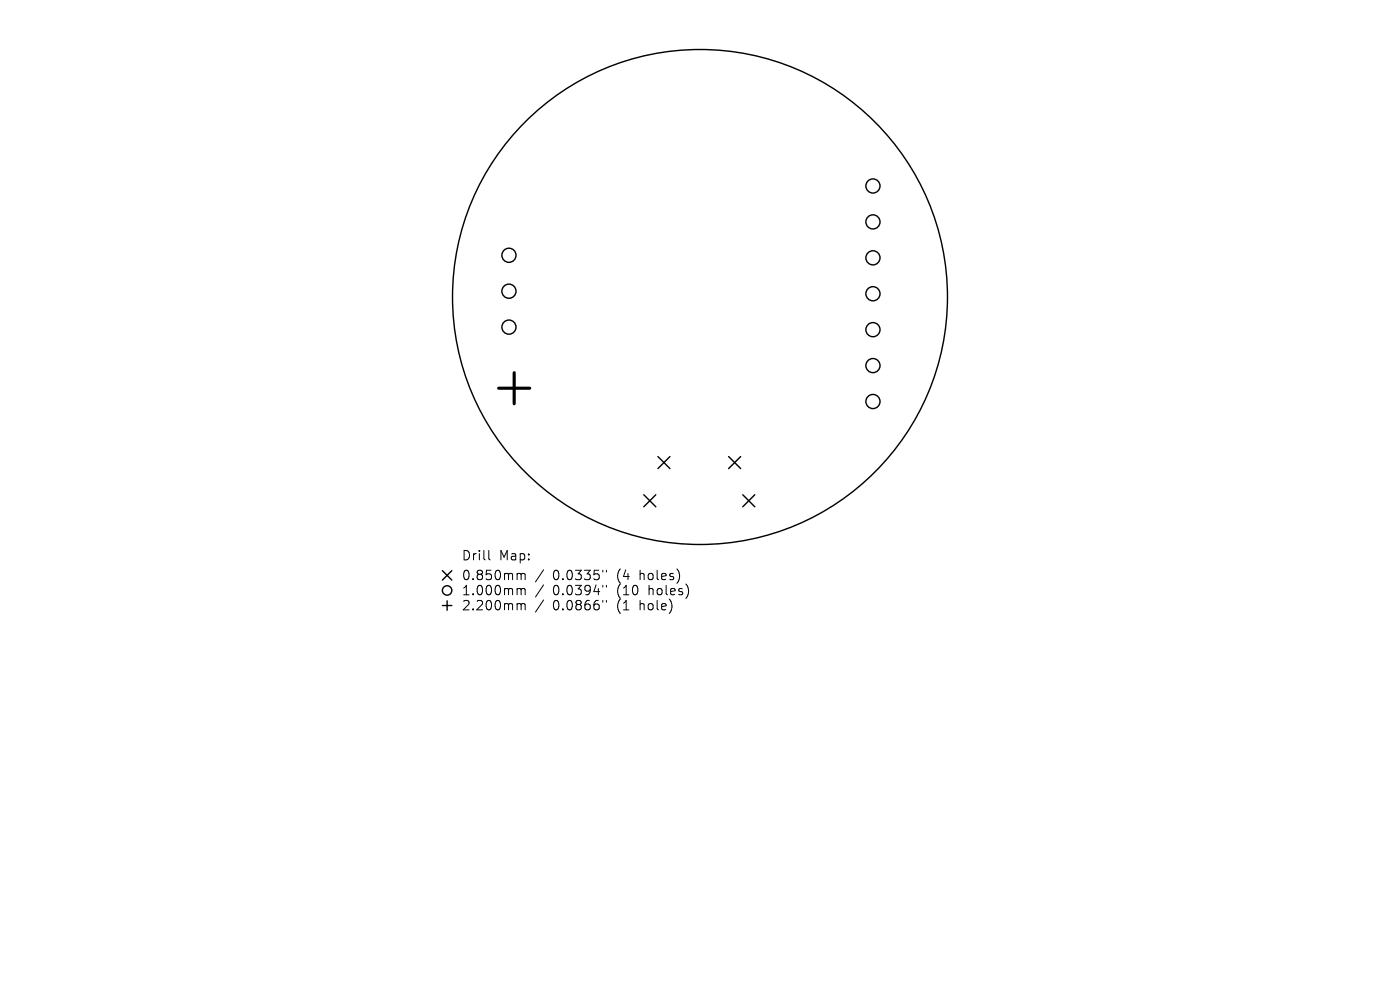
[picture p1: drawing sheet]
<svg xmlns="http://www.w3.org/2000/svg" width="297mm" height="210mm" viewBox="0 0 297 210" stroke-linecap="round" stroke-linejoin="round" font-family="sans-serif">
<defs><g id="words">
<g font-size="2.8">
<text x="97.9" y="119.2">Drill</text>
<text x="105.9" y="119.2">Map:</text>
<text x="97.9" y="123.4">0.850mm</text>
<text x="117.3" y="123.4">0.0335&quot;</text>
<text x="131" y="123.4">(4</text>
<text x="136" y="123.4">holes)</text>
<text x="97.9" y="126.6">1.000mm</text>
<text x="97.9" y="129.8">2.200mm</text>
<text x="117.3" y="126.6">0.0394&quot;</text>
<text x="117.3" y="129.8">0.0866&quot;</text>
<text x="131" y="126.6">(10</text>
<text x="131" y="129.8">(1</text>
<text x="136" y="129.8">hole)</text>
<text x="137.9" y="126.6">holes)</text>
</g>
</g></defs>
<g fill="none" stroke="#000" stroke-width=".3">
<path d="M139.6 96.8l2.5 2.6M142.1 96.8l-2.5 2.6M154.6 96.8l2.5 2.6M157.1 96.8l-2.5 2.6M136.6 104.9l2.5 2.6M139.1 104.9l-2.5 2.6M157.6 104.9l2.5 2.6M160.1 104.9l-2.5 2.6M93.9 121.1l2 2M93.9 128.5h2M94.9 127.5v2M95.9 121.1l-2 2"/>
<circle cx="185.2" cy="39.5" r="1.5"/>
<circle cx="108" cy="54.2" r="1.5"/>
<circle cx="185.2" cy="54.7" r="1.5"/>
<circle cx="185.2" cy="47.1" r="1.5"/>
<circle cx="108" cy="61.8" r="1.5"/>
<circle cx="108" cy="69.4" r="1.5"/>
<circle cx="148.5" cy="63" r="52.5"/>
<circle cx="185.2" cy="62.3" r="1.5"/>
<circle cx="185.2" cy="69.9" r="1.5"/>
<circle cx="185.2" cy="77.6" r="1.5"/>
<circle cx="185.2" cy="85.2" r="1.5"/>
<circle cx="94.9" cy="125.3" r="1"/>
</g>
<path d="M109.1 79.1v6.6M105.8 82.4h6.6" fill="none" stroke="#000" stroke-width=".66"/>
<g fill="none" stroke="#000" stroke-width=".21">
<path d="M103.7 116.8v1.7l.3 .3M110 121.6h.3l.3 .3M110 124.8h.3l.3 .3M110 128h.3l.3 .3M110.6 121.9l.2-.3 .5 .1 .1 1.3M110.6 121.9v1.1M110.6 125.1v1.1M110.6 128.3v1.1M110.6 125.1l.2-.3 .5 .1 .1 1.3M110.6 128.3l.2-.3 .5 .1 .1 1.3M115.3 120.9l-1.7 2.5M115.3 124.1l-1.7 2.5"/>
<path d="M115.3 127.3l-1.7 2.5M127.9 121v.3M127.9 124.2v.3M127.9 127.4v.3M128.6 121v.3M128.6 124.2v.3M128.6 127.4v.3"/>
</g>
<use href="#words"/>
</svg>
